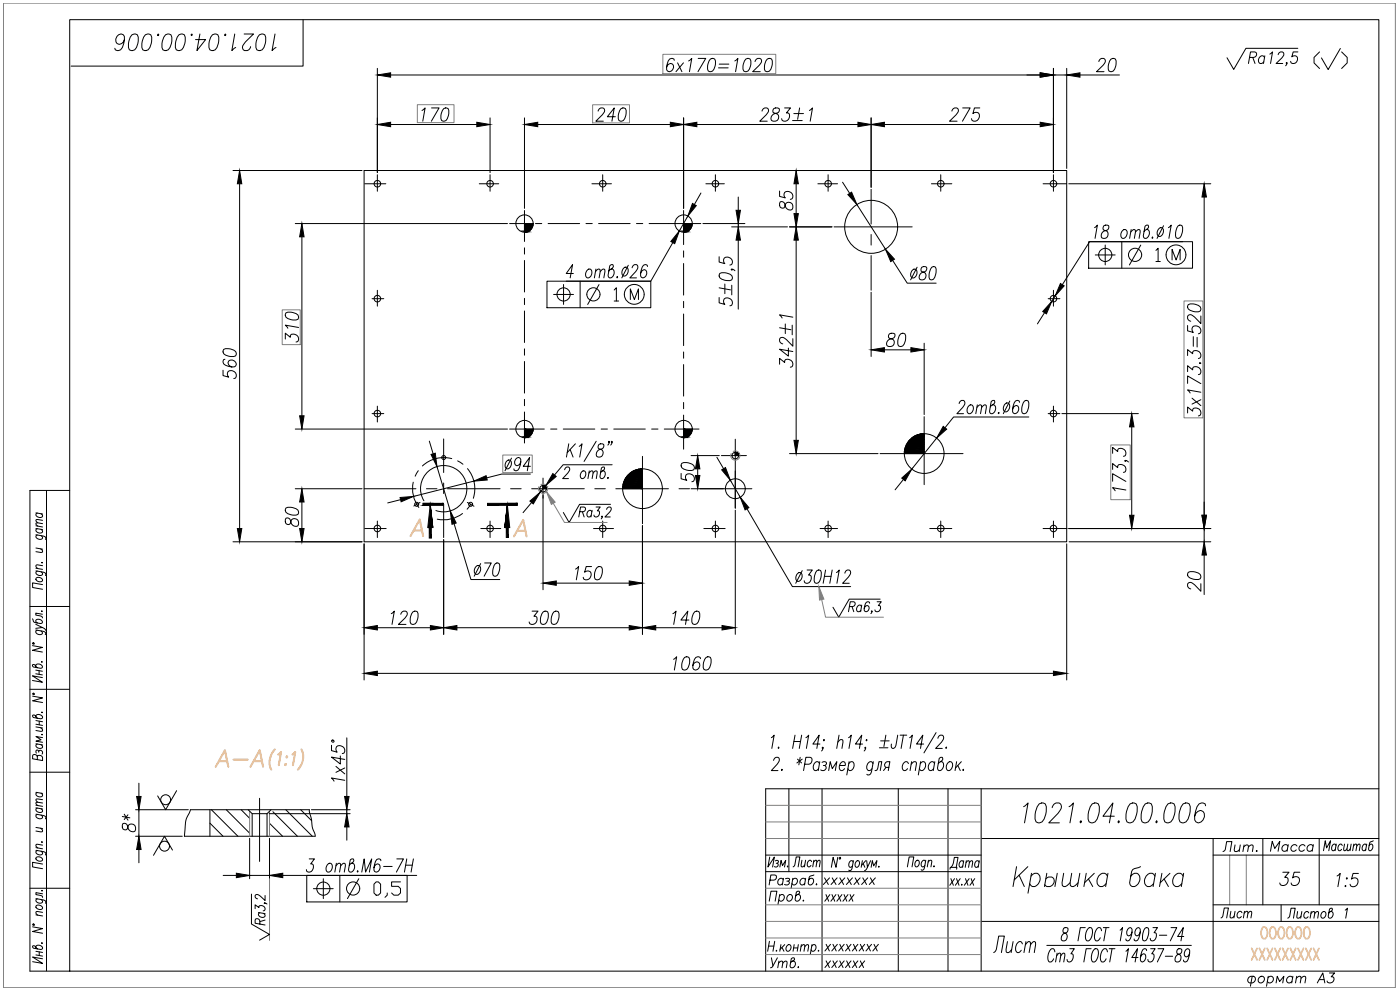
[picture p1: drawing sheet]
<svg xmlns="http://www.w3.org/2000/svg" width="420mm" height="297mm" viewBox="0 0 420 297" stroke-linecap="round" stroke-linejoin="round" font-family="sans-serif">
<defs><g id="words">
<text font-size="12.3" x="302.7" y="269.2">Крышка бака</text>
<text font-size="10.1" x="305.9" y="248">1021.04.00.006</text>
<text font-size="9.3" x="33.2" y="16.6">1021.04.00.006</text>
<g font-size="8.8">
<text x="393" y="21.9">( )</text>
<text x="297" y="287.2">Лист</text>
</g>
<text font-size="8.8" fill="#ffbf7f" x="63.5" y="231.4">A-A</text>
<text font-size="7.9" x="382.8" y="267.1">35</text>
<g font-size="7.5">
<text x="373.6" y="20.8">Ra12,5</text>
<text x="373.2" y="297">формат А3</text>
</g>
<g font-size="7.1">
<text x="167.6" y="145">2 отв.</text>
<text x="284" y="262.1">Дата</text>
</g>
<text font-size="7.1" fill="#ffbf7f" x="377.1" y="282.9">OOOOOO</text>
<g font-size="6.6">
<text x="365.8" y="256.8">Лит.</text>
<text x="379.9" y="256.8">Масса</text>
<text x="236.7" y="261.4">Лист</text>
<text x="230" y="291.7">Утв.</text>
</g>
<g font-size="6.2">
<text x="395.8" y="256.5">Масштаб</text>
<text x="365.1" y="276.6">Лист</text>
<text x="385.2" y="276.6">Листов 1</text>
</g>
<g font-size="5.3">
<text x="245.9" y="266.7">xxxxxxx</text>
<text x="246.2" y="271.6">xxxxx</text>
</g>
<g font-size="4.9">
<text x="283.6" y="266.7">xx.xx</text>
<text x="246.2" y="286.5">xxxxxxxx</text>
<text x="246.2" y="291.4">xxxxxx</text>
</g>
</g></defs>
<!-- layer: 0 -->
<g fill="none" stroke="#000" stroke-width=".3">
<path d="M20.9 5.9h392.9v285.5h-392.9zM91 5.9v13.9h-69.7M109.3 51.2h210.8v111.4h-210.8zM14 147.2v144.1M20.9 147.2h-11.9v144.2h11.9M127.2 150.3a7 7 0 0 1 4.2-10.4 7 7 0 0 1 8.7 7.1 7 7 0 0 1-9.3 6.2M9 182h11.9M9 206.8h11.8M9 231.7h11.9M236.8 236.7v24.8M246.7 236.7v54.7M269.6 236.7v54.7"/>
<path d="M284.5 236.7v54.7M294.5 236.7v54.7M413.8 236.7h-184v54.7M55.3 250.9h39.3M57.1 243h35.7M63 243v7.9M74.5 243l1.2 1.1h4.4v6.8M75.7 244.1v6.8M81.4 243l-1.3 1.1M229.8 256.6h64.7M294.5 251.6h119.3M364.1 251.6v39.8"/>
<path d="M364.1 256.6h49.7M379 251.6v19.9M395.9 251.6v19.9M9 266.5h11.9M229.8 261.5h64.7M294.5 276.5h119.3M364.1 271.5h49.7"/>
<circle cx="113.3" cy="55.1" r=".98"/>
<circle cx="147.1" cy="55.1" r=".98"/>
<circle cx="180.9" cy="55.1" r=".98"/>
<circle cx="214.7" cy="55.1" r=".98"/>
<circle cx="248.5" cy="55.1" r=".98"/>
<circle cx="282.3" cy="55.1" r=".98"/>
<circle cx="316.2" cy="55.1" r=".98"/>
<circle cx="157.4" cy="67.1" r="2.59"/>
<circle cx="205.2" cy="67.1" r="2.59"/>
<circle cx="261.4" cy="68.1" r="7.9"/>
<circle cx="113.3" cy="89.6" r=".98"/>
<circle cx="316.2" cy="89.6" r=".98"/>
<circle cx="113.3" cy="124.1" r=".98"/>
<circle cx="133.2" cy="137.3" r=".6"/>
<circle cx="157.4" cy="128.7" r="2.59"/>
<circle cx="205.2" cy="128.7" r="2.59"/>
<circle cx="220.7" cy="136.7" r=".98"/>
<circle cx="277.4" cy="136.1" r="6"/>
<circle cx="316.2" cy="124.1" r=".98"/>
<circle cx="113.3" cy="158.6" r=".98"/>
<circle cx="125" cy="151.3" r=".6"/>
<circle cx="141.2" cy="151.3" r=".6"/>
<circle cx="147.1" cy="158.6" r=".98"/>
<circle cx="163" cy="146.6" r=".98"/>
<circle cx="180.9" cy="158.6" r=".98"/>
<circle cx="192.8" cy="146.6" r="6"/>
<circle cx="214.7" cy="158.6" r=".98"/>
<circle cx="220.7" cy="146.6" r="2.97"/>
<circle cx="248.5" cy="158.6" r=".98"/>
<circle cx="282.3" cy="158.6" r=".98"/>
<circle cx="316.2" cy="158.6" r=".98"/>
</g>
<!-- layer: Ax -->
<g fill="none" stroke="#000" stroke-width=".3">
<path d="M109.5 55.1h6.3M113.2 52.4v5M143.8 55.1h5.9M147.1 52.4v5M177.6 55.1h5.9M180.9 52.4v5M211.8 55.1h5.6M214.7 52.4v5M245.5 55.1h5.9M248.5 52.4v5M261.4 56.8v10.4M279.5 55.1h6.2"/>
<path d="M282.3 52.4v5M313 55.1h7.1M316.2 52.4v5M152.9 67.1h5.9M157.4 63.2v9.3M157.4 74.4v1.8M157.4 78.1v9.5M160.7 67.1h1.9M164.5 67.1h9.5M175.9 67.1h1.8M179.6 67.1h9.5M191 67.1h1.9"/>
<path d="M194.8 67.1h15.5M205.2 63.2v10.2M205.2 75.3v1.9M205.2 79.1v9.4M250.3 68.1h23.5M261.4 70.4v3.1M261.4 76.7v10.4M111.7 89.6h3.5M113.2 87.1v4.8M157.4 89.5v1.9M157.4 93.3v9.5M205.2 90.4v1.9"/>
<path d="M205.2 94.2v9.5M314.6 89.6h3.5M316.2 87.1v4.8M157.4 104.7v1.9M157.4 108.5v9.4M157.4 119.8v1.9M205.2 105.6v1.9M205.2 109.4v9.5M111.7 124.1h3.5M113.2 121.9v4.7M133.1 131.7v10.1M135.6 137.6a9.3 9.3 0 0 0-8.8 2.2"/>
<path d="M137.3 138.3l1.6 1M152.9 128.7h10.5M157.4 123.6v9.3M165.3 128.7h1.8M169 128.7h9.5M180.4 128.7h1.9M184.2 128.7h9.5M192.8 136.9v20.2M195.6 128.7h1.9M199.4 128.7h10.4M205.2 120.8v1.8M205.2 124.5v10.3"/>
<path d="M216.5 136.7h7.5M220.7 131.8v20.7M264.1 136.1h24.9M277.4 125v20.4M314.6 124.1h3.5M316.2 121.9v4.7M109.3 146.6h15.5M109.5 158.6h6.4M113.2 156.3v5M124 144.7a9.3 9.3 0 0 0 1.7 7.6M125.5 141.2l-.9 1.7M126.1 150.7l-1.9 1.1"/>
<path d="M128 146.6h3.1M133.1 144.9v3.2M133.1 151.2v10.1M134.3 146.6h15.8M138.8 154.1a9.3 9.3 0 0 1-7.6 1.7M140.3 150.7l1.9 1.2M140.3 140.6a9.3 9.3 0 0 1 1.7 8.9M141.3 151.2l-1.1 1.6M144.3 158.6h6M147.1 156.3v5M153.2 146.6h3.2M159.6 146.6h15.8"/>
<path d="M163 143.4v6.1M178.1 158.6h6M180.9 156.3v5M184.8 146.6h15.8M203.8 146.6h3.1M210.1 146.6h15.5M211.2 158.6h6.4M214.7 156.3v5M246.1 158.6h5.3M248.5 156.3v5M279 158.6h6.7M282.3 156.3v5"/>
<path d="M313 158.6h7.2M316.2 156.3v5M77.9 239.5v19"/>
</g>
<!-- layer: Dim -->
<g fill="#000" stroke="#000" stroke-width=".3">
<path d="M113.2 37.4l4-.7v1.3zM113.2 22.5l4-.7v1.4zM143.1 36.7l4 .7-4 .6zM157.4 37.4l4-.7v1.3zM201.2 36.7l4 .7-4 .6zM205.2 37.4l3.9-.7v1.3zM257.5 36.7l3.9 .7-3.9 .6zM261.4 37.4l4-.7v1.3zM312.2 21.8l4 .7-4 .7zM312.2 36.7l4 .7-4 .6zM320.1 22.5l4-.7v1.4zM71.9 51.2l.7 3.9h-1.4z"/>
<path d="M238.9 51.2l.7 3.9h-1.3zM254.5 58.4l1.1-.7 1.6 3.7zM361.4 55.1l.7 4h-1.4zM90.6 67.1l.7 4h-1.4zM157.4 69.6h.4zM203.9 69.3l-1.4 3.8-1.2-.6zM205.2 69.5h.8zM207.8 61l1.2 .7-2.6 3.1zM220.9 63.1h1.3l-.6 4zM221.6 68.1l.6 4h-1.3zM238.9 68.1l.7 4h-1.3zM238.3 64.1h1.3l-.7 4z"/>
<path d="M265.7 74.8l2.7 3-1.1 .7zM315.6 90.5l-1.5 3.7-1.2-.7zM318.2 85.1l1.2 .7-2.7 3zM261.4 105l4-.7v1.3zM273.4 104.3l4 .7-4 .6zM89.9 124.8h1.4l-.7 3.9zM129.4 136.4l1.2-.4 .5 4zM157.4 131.3h.4zM205.2 131.2h.8zM220.7 135.7h.1zM238.3 132.1h1.3l-.7 4zM276.7 130.2l.7-.1z"/>
<path d="M283.1 127.9l1 .9-3 2.6zM339.6 124.1l.7 4h-1.3zM71.2 158.6h1.4l-.7 4zM90.6 146.6l.7 4h-1.4zM89.9 158.6h1.4l-.7 4zM120.1 149.3l4-.4-3.7 1.7zM135.1 153.3l1.8 3.6-1.3 .4zM142.2 144.4l3.7-1.7 .3 1.3zM159 150.3l3.1-2.6-2.1 3.5zM163 145.6l.2 .1zM165.9 142.1l1 .9-3 2.6zM192.2 140.7h.6z"/>
<path d="M209.4 136.7l.6 4h-1.3zM208.7 142.7h1.3l-.6 3.9zM216.6 141l1.1-.7 1.5 3.8zM222.2 149.2l2.6 3.1-1.2 .7zM270.6 143.4l3-2.6-1.9 3.5zM339 154.6h1.3l-.7 4zM360.7 154.6h1.4l-.7 4zM163 175l3.9-.7v1.3zM188.8 174.3l4 .7-4 .6zM361.4 162.6l.7 3.9h-1.4zM109.3 188.3l3.9-.6v1.3zM129.2 187.7l3.9 .6-3.9 .7z"/>
<path d="M133.1 188.3l4-.6v1.3zM188.8 187.7l4 .6-4 .7zM192.8 188.3l4-.6v1.3zM216.7 187.7l4 .6-4 .7zM109.3 202l3.9-.6v1.3zM316.2 201.4l3.9 .6-3.9 .7zM41 239h1.3l-.6 4zM103.4 239h1.4l-.7 4zM41.7 250.9l.6 4h-1.3zM104.1 244.1l.7 4h-1.4zM70.9 262l4 .7-4 .6zM80.9 262.7l4-.7v1.3z"/>
<path d="M157.4 69.5h.9zM157.4 69.5l.4 .1z"/>
<path d="M157.4 69.3l.9 .2 .4-.2zM157.4 69.3l.9 .2h-.9z"/>
<path d="M157.4 69.1l1.3 .2 .4-.2zM157.4 69.1l1.3 .2h-1.3z"/>
<path d="M157.4 68.7l1.7 .4 .3-.4zM157.4 68.7l1.7 .4h-1.7z"/>
<path d="M157.4 68.4l2 .3 .2-.3zM157.4 68.4l2 .3h-2z"/>
<path d="M157.4 68l2.2 .4 .2-.4zM157.4 68l2.2 .4h-2.2z"/>
<path d="M157.4 67.5l2.4 .5 .2-.5zM157.4 67.5l2.4 .5h-2.4z"/>
<path d="M157.4 67.1l2.6 .4v-.4zM157.4 67.1l2.6 .4h-2.6z"/>
<path d="M205.2 69.5l.4 .1zM205.2 69.6h.4z"/>
<path d="M205.2 69.3l.8 .2 .4-.2zM205.2 69.3l.8 .2h-.8z"/>
<path d="M205.2 69.1l1.2 .2 .4-.2zM205.2 69.1l1.2 .2h-1.2z"/>
<path d="M205.2 68.7l1.6 .4 .3-.4zM205.2 68.7l1.6 .4h-1.6z"/>
<path d="M205.2 68.4l1.9 .3 .3-.3zM205.2 68.4l1.9 .3h-1.9z"/>
<path d="M205.2 68l2.2 .4 .2-.4zM205.2 68l2.2 .4h-2.2z"/>
<path d="M205.2 67.5l2.4 .5 .1-.5zM205.2 67.5l2.4 .5h-2.4z"/>
<path d="M205.2 67.1l2.5 .4v-.4zM205.2 67.1l2.5 .4h-2.5z"/>
<path d="M157.4 131.2h.9zM157.4 131.2l.4 .1z"/>
<path d="M157.4 131l.9 .2 .4-.2zM157.4 131l.9 .2h-.9z"/>
<path d="M157.4 130.7l1.3 .3 .4-.3zM157.4 130.7l1.3 .3h-1.3z"/>
<path d="M157.4 130.4l1.7 .3 .3-.3zM157.4 130.4l1.7 .3h-1.7z"/>
<path d="M157.4 130l2 .4 .2-.4zM157.4 130l2 .4h-2z"/>
<path d="M157.4 129.6l2.2 .4 .2-.4zM157.4 129.6l2.2 .4h-2.2z"/>
<path d="M157.4 129.2l2.4 .4 .2-.4zM157.4 129.2l2.4 .4h-2.4z"/>
<path d="M157.4 128.7l2.6 .5v-.5zM157.4 128.7l2.6 .5h-2.6z"/>
<path d="M205.2 131.2l.4 .1zM205.2 131.3h.4z"/>
<path d="M205.2 131l.8 .2 .4-.2zM205.2 131l.8 .2h-.8z"/>
<path d="M205.2 130.7l1.2 .3 .4-.3zM205.2 130.7l1.2 .3h-1.2z"/>
<path d="M205.2 130.4l1.6 .3 .3-.3zM205.2 130.4l1.6 .3h-1.6z"/>
<path d="M205.2 130l1.9 .4 .3-.4zM205.2 130l1.9 .4h-1.9z"/>
<path d="M205.2 129.6l2.2 .4 .2-.4zM205.2 129.6l2.2 .4h-2.2z"/>
<path d="M205.2 129.2l2.4 .4 .1-.4zM205.2 129.2l2.4 .4h-2.4z"/>
<path d="M205.2 128.7l2.5 .5v-.5zM205.2 128.7l2.5 .5h-2.5z"/>
<path d="M220.7 135.7l.3 .1zM220.7 135.7l.3 .1z"/>
<path d="M220.7 135.8h.5zM220.7 135.8h.5z"/>
<path d="M220.7 135.8l.6 .1zM220.7 135.8l.6 .1z"/>
<path d="M220.7 135.9l.7 .2zM220.7 135.9l.7 .2z"/>
<path d="M220.7 136.1l.8 .1zM220.7 136.1l.8 .1z"/>
<path d="M220.7 136.2l.9 .2zM220.7 136.2l.9 .2z"/>
<path d="M220.7 136.4l.9 .1v-.1zM220.7 136.4l.9 .1h-.9z"/>
<path d="M220.7 136.5l1 .2-.1-.2zM220.7 136.5l1 .2h-1z"/>
<path d="M276.7 130.2l.7 .1zM276 130.3h1.4z"/>
<path d="M276 130.3l1.4 .2v-.2zM275.4 130.5l.6-.2 1.4 .2z"/>
<path d="M275.4 130.5l2 .2v-.2zM274.8 130.7l.6-.2 2 .2z"/>
<path d="M274.8 130.7l2.6 .3v-.3zM274.2 131l.6-.3 2.6 .3z"/>
<path d="M274.2 131l3.2 .4v-.4zM273.6 131.4l.6-.4 3.2 .4z"/>
<path d="M273.6 131.4l3.8 .5v-.5zM273.1 131.9l.5-.5 3.8 .5z"/>
<path d="M273.1 131.9l4.3 .5v-.5zM273.1 131.9l4.3 .5h-4.7z"/>
<path d="M272.7 132.4l4.7 .5v-.5zM272.7 132.4l4.7 .5h-5.1z"/>
<path d="M272.3 132.9l5.1 .6v-.6zM272.3 132.9l5.1 .6h-5.4z"/>
<path d="M272 133.5l5.4 .6v-.6zM272 133.5l5.4 .6h-5.7z"/>
<path d="M271.7 134.1l5.7 .7v-.7zM271.7 134.1l5.7 .7h-5.9z"/>
<path d="M271.5 134.8l5.9 .6v-.6zM271.5 134.8l5.9 .6h-6z"/>
<path d="M271.4 135.4l6 .7v-.7zM271.4 135.4l6 .7h-6z"/>
<path d="M163 145.7h.3zM163 145.7h.3z"/>
<path d="M163 145.7l.5 .1zM163 145.7l.5 .1z"/>
<path d="M163 145.8l.6 .1zM163 145.8l.6 .1z"/>
<path d="M163 145.9l.7 .1zM163 145.9l.7 .1z"/>
<path d="M163 146l.8 .2zM163 146l.8 .2z"/>
<path d="M163 146.2l.9 .1zM163 146.2l.9 .1z"/>
<path d="M163 146.3l1 .2-.1-.2zM163 146.3l1 .2h-1z"/>
<path d="M163 146.5l1 .1v-.1zM163 146.5l1 .1h-1z"/>
<path d="M192.2 140.7l.6 .1zM191.5 140.8h1.3z"/>
<path d="M191.5 140.8l1.3 .2v-.2zM190.8 141l.7-.2 1.3 .2z"/>
<path d="M190.8 141l2 .3v-.3zM190.2 141.3l.6-.3 2 .3z"/>
<path d="M190.2 141.3l2.6 .3v-.3zM189.6 141.6l.6-.3 2.6 .3z"/>
<path d="M189.6 141.6l3.2 .4v-.4zM189.1 142l.5-.4 3.2 .4z"/>
<path d="M189.1 142l3.7 .4v-.4zM188.6 142.4l.5-.4 3.7 .4z"/>
<path d="M188.6 142.4l4.2 .5v-.5zM188.6 142.4l4.2 .5h-4.6z"/>
<path d="M188.2 142.9l4.6 .6v-.6zM188.2 142.9l4.6 .6h-5z"/>
<path d="M187.8 143.5l5 .6v-.6zM187.8 143.5l5 .6h-5.4z"/>
<path d="M187.4 144.1l5.4 .6v-.6zM187.4 144.1l5.4 .6h-5.6z"/>
<path d="M187.2 144.7l5.6 .6v-.6zM187.2 144.7l5.6 .6h-5.8z"/>
<path d="M187 145.3l5.8 .7v-.7zM187 145.3l5.8 .7h-5.9z"/>
<path d="M186.9 146l5.9 .6v-.6zM186.9 146l5.9 .6h-6z"/>
</g>
<g fill="none" stroke="#000" stroke-width=".3">
<path d="M202.4 18.1l-.1-.4-.8-.2a2.51 2.51 0 0 0-1.4 2.7v.7a1.23 1.23 0 0 0 1.8 .2 1.23 1.23 0 0 0-.1-1.9 1.15 1.15 0 0 0-1.7 1M203.4 18.9l1.2 2.6M205.1 18.9l-2.2 2.6M206.7 18.3l.9-.8-.7 4M209.5 17.5h2.3l-2.3 4M213.2 17.7l.5-.2 .8 .2a3.5 3.5 0 0 1-.6 3.6l-.6 .2-.7-.2a3.6 3.6 0 0 1 .6-3.6zM215.8 19.2h2.9M220.5 18.3l1-.8-.7 4M223.8 17.7l.6-.2 .7 .2a3.5 3.5 0 0 1-.6 3.6l-.5 .2-.8-.2a3.5 3.5 0 0 1 .6-3.6zM226.6 18.5v-.2a1.05 1.05 0 0 1 .8-.8 1.05 1.05 0 0 1 1.1 .4 1.51 1.51 0 0 1-.7 1.7l-1.9 1.9h2.3M230.3 17.7l.8-.2a1.66 1.66 0 0 1 .6 2.3l-.8 1.5-.5 .2-.8-.2a3.6 3.6 0 0 1 .7-3.6zM329.8 18.5v-.2a1.05 1.05 0 0 1 .8-.8 1.05 1.05 0 0 1 1 .4 1.54 1.54 0 0 1-.6 1.7l-1.9 1.9h2.2"/>
<path d="M333.4 17.7l.6-.2 .7 .2a3.6 3.6 0 0 1-.6 3.6l-.5 .2-.8-.2a3.6 3.6 0 0 1 .6-3.6zM113.2 20.5v31.3M117.2 37.4h25.9M117.2 22.5h195M126.6 33.1l1-.7-.7 4M129.5 32.4h2.3l-2.3 4M133.2 32.6l.8-.2a1.63 1.63 0 0 1 .6 2.2l-.8 1.6-.5 .2-.7-.2a3.5 3.5 0 0 1 .6-3.6zM147.1 35.4v16.4M157.4 35.4v27.1M161.4 37.4h39.8M179.5 33.3v-.2a1.05 1.05 0 0 1 .8-.7 1.05 1.05 0 0 1 1.1 .4 1.51 1.51 0 0 1-.7 1.7l-1.9 1.9h2.3M184.7 35h-2.4l2-2.6-.7 4"/>
<path d="M186.4 32.6l.8-.2a1.63 1.63 0 0 1 .6 2.2l-.7 1.6-.6 .2-.7-.2a3.6 3.6 0 0 1 .6-3.6zM205.2 35.4v27.1M209.1 37.4h48.4M215.6 20.4h2.9M228.7 33.3v-.2a1.05 1.05 0 0 1 .8-.7 1.05 1.05 0 0 1 1.1 .4 1.51 1.51 0 0 1-.7 1.7l-1.9 1.9h2.3M232.2 32.6a.79 .79 0 0 0 .1 1.3 1.27 1.27 0 0 1 1.3 1.7 1.27 1.27 0 0 1-2.1 .4 1.7 1.7 0 0 1 1.8-2.1 .78 .78 0 0 0 .6-.7 .78 .78 0 0 0-.5-.8zM235.5 32.4h1.7l-1.2 1.5h.5a1.39 1.39 0 0 1 .1 1.9 1.39 1.39 0 0 1-1.9 .2l-.1-.4M237.9 36.2h2.9M238.2 34.1h2.9M240 32.4l-.6 3.4M242.9 33.1l.9-.7-.7 4M261.4 35.4v20.8"/>
<path d="M265.4 37.4h46.8M285.7 33.3v-.2a1.05 1.05 0 0 1 .8-.7 1.05 1.05 0 0 1 1.1 .4 1.51 1.51 0 0 1-.7 1.7l-1.9 1.9h2.2M288.9 32.4h2.3l-2.4 4M294.1 32.4h-1.7l-.4 1.7a1.19 1.19 0 0 1 1.8-.1 1.19 1.19 0 0 1-.2 1.8 1.09 1.09 0 0 1-1.1 .6 1.09 1.09 0 0 1-.9-.8M316.2 20.5v31.3M316.2 22.5h3.9M320.1 20.5v30M324.1 22.5h11.9M69.9 51.2h38.8M71.9 55.1v103.5M210.4 57.9l-2 3.5M221.6 59.1v4"/>
<path d="M234 57.3v1.6l1.7 .5a1.18 1.18 0 0 1-.1-1.8 1.18 1.18 0 0 1 1.8 .1 1.1 1.1 0 0 1 .6 1.1 1.1 1.1 0 0 1-.8 1M236.9 51.2h23.9M238.9 55.1v9M252.9 54.7l2.1 3.3M320.7 55.1h42.7M361.4 59.1v95.5M88.6 67.1h63.7M90.6 71.1v53.7M188.6 79.6l-2 3.8M194.3 80v-.4l-.7-.2a2.69 2.69 0 0 0-1.4 2.7l.3 1.1a1.21 1.21 0 0 0 1.5-.7 1.21 1.21 0 0 0-.7-1.6l-.5 .2-.6 1M201.9 72.8l-6.6 11.6h-25.4M206.4 64.8l-2.5 4.5"/>
<path d="M211 67.1h12.5M215.8 77v1.6l1.7 .5a1.18 1.18 0 0 1 0-1.8 1.18 1.18 0 0 1 1.7 .2 1.09 1.09 0 0 1 .7 1.1 1.09 1.09 0 0 1-.9 .9M219.6 68.1h16.7M221.6 67.1v1M221.6 72.1v20.7M234.2 60.6a1.19 1.19 0 0 0 .7 1.9 1.45 1.45 0 0 0 1-1.5 1.23 1.23 0 0 1 1.9 .2 1.23 1.23 0 0 1-.6 1.8 1.8 1.8 0 0 1-1.7-1.9 .98 .98 0 0 0-1.3-.5zM236.9 68.1h12.8M238.9 72.1v60M257.2 61.4l8.5 13.4M267.9 78.1l4.4 6.9h8.7M326.7 72.5h31.2v8h-31.2zM328.5 68.3l.8-.8-.7 4"/>
<path d="M328.7 76.5h6M331.3 67.7a.86 .86 0 0 0 .1 1.4 1.2 1.2 0 0 1 1.1 1.6 1.2 1.2 0 0 1-2 .4 1.67 1.67 0 0 1 1.7-2 .84 .84 0 0 0 .6-.8 .84 .84 0 0 0-.5-.8zM331.7 73.5v6M336.7 72.5v8M337 69.1l.8-.2a1.53 1.53 0 0 1 .4 1.6 1.53 1.53 0 0 1-1.3 1 1.59 1.59 0 0 1 .1-2.4zM339.4 69.6l.8-.7 .5 .2-.3 2.4M339.5 68.9l-.5 2.6M340.8 69.6l.8-.7 .5 .2-.3 2.4M342.4 73.5l-3.5 6M344 68.9h.5a1.53 1.53 0 0 1 .4 1.6 1.53 1.53 0 0 1-1.3 1l-.5-.7 .5-2.9 .5-.4 .5 .2a1.15 1.15 0 0 1-.9 1.4l-.3 .3M345.9 71.1l-.1 .4zM346.9 75.1l.7-.6v4"/>
<path d="M346.9 78.5h1.3M347.9 68.5l.8-.2a1.53 1.53 0 0 1 .4 1.6 1.53 1.53 0 0 1-1.3 1.1 1.59 1.59 0 0 1 .1-2.5zM349.2 67.7l-2 3.8M350.7 68.3l.8-.8-.7 4M351.8 78v-3.2l1.2 3.2 1.2-3.2v3.2M353.6 67.7l.8-.2a1.73 1.73 0 0 1 .4 2.3l-.7 1.5-.7 .2a1.75 1.75 0 0 1-.5-2.3zM354.9 72.5h-27.9l-8.2 12.9M85.8 93.9a3.7 3.7 0 0 1 3.6 .6l.2 .9a1.67 1.67 0 0 1-2.3 .5l-1.5-.7-.2-.5zM89.6 98.3l-4-.7 .8 .9M164.2 84.4h31.1v7.9h-31.1zM166.1 88.3h6M169.1 85.4v5.9"/>
<path d="M172.1 82.1h-2.2l1.9-2.7-.7 4M174.1 84.4v7.9M176.4 80.9l.7-.2a1.53 1.53 0 0 1 .4 1.6 1.53 1.53 0 0 1-1.3 1.1 1.59 1.59 0 0 1 .2-2.5zM178.7 81.5l.8-.8 .6 .2-.3 2.5M178.8 80.7l-.4 2.7M179.8 85.4l-3.4 6M180.1 81.5l.9-.8 .5 .2-.3 2.5M183.4 80.7h.4a1.53 1.53 0 0 1 .4 1.6 1.53 1.53 0 0 1-1.3 1.1l-.4-.8 .5-2.8 .5-.4 .5 .2a1.15 1.15 0 0 1-.9 1.3l-.4 .4M184.3 87l.7-.7v4M184.3 90.3h1.4M185.3 83l-.1 .4zM187.3 80.3l.7-.1a1.54 1.54 0 0 1 .4 1.6 1.54 1.54 0 0 1-1.3 1 1.62 1.62 0 0 1 .2-2.5z"/>
<path d="M189.2 89.9v-3.2l1.2 3.2 1.2-3.2v3.2M189.7 80.3v-.1a.98 .98 0 0 1 1.6-.6l.1 .2a1.72 1.72 0 0 1-.6 1.7l-1.8 1.9h2M215.8 89.3v1.6l1.7 .4a1.1 1.1 0 0 1-.2-1.4 1.1 1.1 0 0 1 1.4-.4 1.3 1.3 0 0 1 1 .8 1.3 1.3 0 0 1-.3 1.4l-.4 .1M215.8 86.4l3.4 .6M216 82a3.6 3.6 0 0 1 3.6 .7l.2 .8a1.63 1.63 0 0 1-2.3 .6l-1.5-.8-.2-.5zM217.5 85.2v2.9M219.6 80.8l.2 .1-.2 .2-.2-.2a.88 .88 0 0 1 1.2 .3M219.6 85.6v2.9M234 98.3l3.4 .6M235.7 97.2v2.9M237.8 97.6v2.9M237.9 95.2l-3.9-.7 .7 .9"/>
<path d="M261.4 87.7v19.3M274 80.9l.7-.1a1.53 1.53 0 0 1 .4 1.6 1.53 1.53 0 0 1-1.3 1 1.56 1.56 0 0 1 .2-2.5zM275.2 80.2l-1.9 3.8M276.7 80.2a.89 .89 0 0 0 0 1.3 1.2 1.2 0 0 1 1.2 1.6 1.2 1.2 0 0 1-2 .5 1.69 1.69 0 0 1 1.6-2.1 .84 .84 0 0 0 .6-.7 .84 .84 0 0 0-.4-.8zM279.6 80.2l.8-.2a1.75 1.75 0 0 1 .4 2.3l-.7 1.5-.7 .2a1.73 1.73 0 0 1-.5-2.3zM313.5 93.8l-2.2 3.4M316.7 88.8l-1.1 1.7M356.4 97.7v1.6l1.7 .4a1.12 1.12 0 0 1-.2-1.4 1.12 1.12 0 0 1 1.4-.5 1.21 1.21 0 0 1 1.1 1 1.21 1.21 0 0 1-.8 1.4M356.6 91.4a3.5 3.5 0 0 1 3.6 .7l.2 .5-.2 .7a3.5 3.5 0 0 1-3.6-.6l-.2-.5zM360.4 94.8v2.3l-1.9-2a1.4 1.4 0 0 0-1.9-.5l-.2 .3a1.15 1.15 0 0 0 1 1.5M66.9 111.1v1.6l1.7 .5a1.19 1.19 0 0 1 0-1.8 1.19 1.19 0 0 1 1.7 .1 1.09 1.09 0 0 1 .7 1.1 1.09 1.09 0 0 1-.8 1M67.1 104.8a3.7 3.7 0 0 1 3.6 .7l.2 .5-.2 .8a3.6 3.6 0 0 1-3.6-.7l-.2-.5z"/>
<path d="M67.5 107.8l-.4 .1-.2 .8a2.82 2.82 0 0 0 3.4 1.4 1.23 1.23 0 0 0 .1-1.8 1.23 1.23 0 0 0-1.8 0 1.14 1.14 0 0 0 1 1.8M85.6 101.7v-1.7l1.5 1.2v-.5a1.39 1.39 0 0 1 2-.1 1.39 1.39 0 0 1 .1 1.9l-.4 .1M234 109.3v-1.8l1.5 1.3v-.5a1.38 1.38 0 0 1 1.9-.1 1.38 1.38 0 0 1 .2 1.9l-.4 .1M236.6 104.4v2.4l-2.6-2 3.9 .7M237.9 101.6v2.3l-1.9-2a1.42 1.42 0 0 0-1.8-.5l-.2 .3a1.15 1.15 0 0 0 .9 1.5M265.4 105h8M266.9 100.2a.82 .82 0 0 0 .1 1.3 1.23 1.23 0 0 1 1.4 1 1.23 1.23 0 0 1-.8 1.4 1.23 1.23 0 0 1-1.5-.7 1.8 1.8 0 0 1 1.9-1.7 .8 .8 0 0 0 .6-.7 .8 .8 0 0 0-.5-.8zM270.3 100.2l.5-.2 .8 .2a3.6 3.6 0 0 1-.7 3.6l-.5 .2-.8-.2a3.6 3.6 0 0 1 .7-3.6zM277.4 103v21.4M356.4 115v-2.2l4 2.3M356.4 111.5v-1.8l1.5 1.3v-.5a1.38 1.38 0 0 1 2-.1 1.38 1.38 0 0 1 .1 1.9l-.4 .1M356.4 106.7v-1.8l1.5 1.2v-.5a1.38 1.38 0 0 1 2-.1 1.38 1.38 0 0 1 .1 2l-.4 .1"/>
<path d="M357.7 119.5l2.7 2.2M358.1 101v2.9M359.3 101.2v2.9M360 108.9l.2-.1 .2 .2-.2 .1zM360.4 117.7l-4-.7 .8 .9M360.4 119.9l-2.7 1.3M88.6 128.7h63.7M128.8 132.4l1.2 3.8M131.1 140l4 13.3M152.2 138.2l.8-.2a1.53 1.53 0 0 1 .4 1.6 1.53 1.53 0 0 1-1.3 1.1 1.59 1.59 0 0 1 .1-2.5zM153.5 137.5l-1.9 3.7M156.3 138.6a1.11 1.11 0 0 1-1.6 .9 1.3 1.3 0 0 1-.1-1.5 1.3 1.3 0 0 1 1.5-.5 3.5 3.5 0 0 1-.7 3.6l-.7 .1-.4-.1-.1-.4"/>
<path d="M159.2 139.9h-2.2l1.9-2.6-.7 3.9M170.7 133.2l-.7 3.9M171.1 134.9l.9 2.2M172.7 133.2l-2.5 2.6M173.8 133.9l.9-.7-.7 3.9M178.9 132.4l-3.6 6.1M179.8 133.4a.86 .86 0 0 0 0 1.3 1.21 1.21 0 0 1 1.2 1.6 1.21 1.21 0 0 1-2 .5 1.7 1.7 0 0 1 1.6-2.1 .82 .82 0 0 0 .6-.7 .82 .82 0 0 0-.4-.8zM182.9 132.6l-.2 .2-.1-.2 .2-.2 .1 .2-.5 .9M183.7 139.4h-14.7l-2.6 3.1M183.7 132.6l-.2 .2-.1-.2 .2-.2 .1 .2-.4 .9M204.6 139a3.5 3.5 0 0 1 3.6 .7l.2 .5-.2 .7a3.6 3.6 0 0 1-3.6-.6l-.2-.5zM207.4 136.7h8.5"/>
<path d="M215.1 137.2l2.1 3.4M236.9 136.1h26.6M281.1 131.4l-7.5 9.4M287.9 121.1v-.2a.89 .89 0 0 1 .7-.8 .89 .89 0 0 1 .9 .4 1.64 1.64 0 0 1-.6 1.7l-1.7 1.9h2M290.9 121.7l.7-.2a1.53 1.53 0 0 1 .4 1.6 1.53 1.53 0 0 1-1.3 1 1.59 1.59 0 0 1 .2-2.4zM293.2 122.2l.8-.7 .6 .2-.3 2.4M293.3 121.5l-.5 2.6M294.6 122.2l.9-.7 .5 .2-.3 2.4M297.9 121.5h.4a1.53 1.53 0 0 1 .4 1.6 1.53 1.53 0 0 1-1.3 1l-.4-.7 .5-2.9 .5-.4 .5 .2a1.14 1.14 0 0 1-1 1.4l-.3 .3M299.6 123.9l.1-.1 .2 .1-.2 .2zM301.8 121.1l.7-.2a1.54 1.54 0 0 1 .4 1.6 1.54 1.54 0 0 1-1.3 1.1 1.58 1.58 0 0 1 .2-2.5zM303.1 120.3l-2 3.8"/>
<path d="M306 120.7l-.1-.4-.7-.2a2.64 2.64 0 0 0-1.3 2.7l.2 1.1a1.21 1.21 0 0 0 1.5-.7 1.21 1.21 0 0 0-.7-1.5l-.8 .5-.2 .6M307.5 120.3l.7-.2a1.75 1.75 0 0 1 .4 2.3l-.6 1.5-.8 .2a1.71 1.71 0 0 1-.4-2.2zM308.8 125.1h-22.6l-2.6 3.3M318.7 124.1h22.9M333.9 136v-1.8l1.5 1.3v-.5a1.39 1.39 0 0 1 2-.1 1.39 1.39 0 0 1 .1 1.9l-.4 .1M337.7 138.1l.2 .2-.2 .2-.2-.2a.86 .86 0 0 1 1.2 .3M339.6 128.1v26.5M356.4 123.9v-1.8l1.5 1.3v-.5a1.37 1.37 0 0 1 2-.1 1.37 1.37 0 0 1 .1 1.9l-.4 .1M85.8 155.5a1.2 1.2 0 0 0 .8 1.9 1.45 1.45 0 0 0 .9-1.5 1.29 1.29 0 0 1 1.8 .1 1.29 1.29 0 0 1-.1 1.9 1.71 1.71 0 0 1-2.1-1.9 .94 .94 0 0 0-1.3-.5zM85.8 152.4a3.7 3.7 0 0 1 3.6 .7l.2 .8a1.67 1.67 0 0 1-2.3 .6l-1.5-.8-.2-.5zM88.6 146.6h20.1M90.6 150.6v8"/>
<path d="M120.2 149.9l-3.8 1M136.3 157.1l5 16.8h8.7M142.2 144.4l-18.1 4.5M159.2 142.2h-8.6l-4.5 1.2M159.5 150.8l-2.5 3M163 148.7v28.3M163.9 145.6l-1.8 2.1M192.8 157.8v32.5M204.4 142v1.7l1.7 .4a1.12 1.12 0 0 1-.3-1.4 1.12 1.12 0 0 1 1.4-.5 1.21 1.21 0 0 1 1.2 1 1.21 1.21 0 0 1-.8 1.3M207.4 146.6h9.7M209.4 140.7v2M219.2 144.1l3 5.1"/>
<path d="M220.7 153.1v37.2M224.2 152.7l13.6 23.3h17.5M271.1 143.8l-2.5 3.2M320.7 158.6h42.7M333.9 144.4v-2.3l4 2.3M333.9 140.8v-1.7l1.5 1.2v-.5a1.39 1.39 0 0 1 2-.1 1.39 1.39 0 0 1 .1 1.9l-.4 .1M337.9 147l-4-.7 .8 1M361.4 158.6v4M69.9 162.6h38.8M109.3 163.2v40.8M133.1 161.9v28.4M143 169.9l.7-.2a1.54 1.54 0 0 1 .5 1.6 1.54 1.54 0 0 1-1.4 1 1.62 1.62 0 0 1 .2-2.4z"/>
<path d="M144.3 169.1l-2 3.8M145.4 168.9h2l-2.1 4M148.7 169.1l.7-.2a1.75 1.75 0 0 1 .5 2.3l-.7 1.5-.8 .2a1.71 1.71 0 0 1-.4-2.3zM166.9 175h21.9M172.7 170.8l1-.8-.7 4M177.5 170h-1.6l-.4 1.7a1.1 1.1 0 0 1 1.4-.3 1.1 1.1 0 0 1 .4 1.4 1.3 1.3 0 0 1-.8 1.1 1.3 1.3 0 0 1-1.4-.3l-.1-.4M179.3 170.2l.8-.2a1.67 1.67 0 0 1 .6 2.3l-.8 1.5-.8 .2a1.63 1.63 0 0 1-.6-2.3zM239.5 172l.7-.2a1.53 1.53 0 0 1 .4 1.6 1.53 1.53 0 0 1-1.3 1 1.59 1.59 0 0 1 .2-2.4zM240.8 171.2l-2 3.8M242.2 171h1.6l-1.1 1.6h.4a1.4 1.4 0 0 1 .1 1.7 1.4 1.4 0 0 1-1.7 .5l-.2-.6M245.2 171.2l.7-.2a1.72 1.72 0 0 1 .5 2.3l-.7 1.5-.8 .2a1.7 1.7 0 0 1-.4-2.3zM247.4 172.9h2"/>
<path d="M247.8 171l-.8 4M249.8 171l-.8 4M251 171.8l.9-.8-.7 4M253.6 172v-.2a.98 .98 0 0 1 1.5-.6 1.4 1.4 0 0 1-.5 1.9l-1.7 1.9h2M320.1 163.2v40.8M320.9 162.6h42.5M356.6 171.7a3.6 3.6 0 0 1 3.6 .7l.2 .5-.2 .8a3.7 3.7 0 0 1-3.6-.7l-.2-.5zM360.4 175.1v2.3l-1.9-1.9a1.4 1.4 0 0 0-1.9-.5l-.2 .2a1.18 1.18 0 0 0 1 1.5M361.4 166.5v11.9M113.2 188.3h16M117.4 184.1l.9-.7-.6 3.9M120.3 184.3v-.2a1.05 1.05 0 0 1 .8-.7 1.05 1.05 0 0 1 1.1 .3 1.55 1.55 0 0 1-.7 1.8l-1.9 1.8h2.2"/>
<path d="M124 183.6l.8-.2a1.67 1.67 0 0 1 .6 2.3l-.8 1.5-.5 .1-.8-.1a3.7 3.7 0 0 1 .7-3.6zM137.1 188.3h51.7M159.7 183.4h1.8l-1.3 1.5h.5a1.38 1.38 0 0 1 .1 1.9 1.38 1.38 0 0 1-1.9 .2l-.1-.4M163.1 183.6l.5-.2 .7 .2a3.6 3.6 0 0 1-.6 3.6l-.5 .1-.8-.1a3.5 3.5 0 0 1 .7-3.6zM166.3 183.6l.5-.2 .8 .2a3.6 3.6 0 0 1-.7 3.6l-.5 .1-.8-.1a3.7 3.7 0 0 1 .7-3.6zM196.8 188.3h19.9M201.9 184.1l1-.7-.7 3.9M202.1 197.8l1-.7-.7 3.9M205.5 197.3l.5-.2 .7 .2a3.5 3.5 0 0 1-.6 3.6l-.5 .1-.8-.1a3.6 3.6 0 0 1 .7-3.6zM206.8 186h-2.4l2-2.6-.7 3.9M208.5 183.6l.5-.2 .8 .2a3.5 3.5 0 0 1-.7 3.6l-.5 .1-.7-.1a3.5 3.5 0 0 1 .6-3.6zM210.2 197.6l-.1-.3-.7-.2a2.51 2.51 0 0 0-1.5 2.6v.8a1.23 1.23 0 0 0 1.9 .1 1.23 1.23 0 0 0-.1-1.8 1.15 1.15 0 0 0-1.8 .9"/>
<path d="M211.9 197.3l.5-.2 .8 .2a3.6 3.6 0 0 1-.6 3.6l-.6 .1-.7-.1a3.6 3.6 0 0 1 .6-3.6zM113.2 202h203M41.7 235v4M99.5 223.6v1.6l1.7 .5a1.19 1.19 0 0 1-.1-1.8 1.19 1.19 0 0 1 1.8 .1 1.09 1.09 0 0 1 .6 1.1 1.09 1.09 0 0 1-.8 1M100.8 230l2.7 2.2M102.1 226.8v2.4l-2.6-2 4 .7M103.5 234.1l-4-.7 .8 1M103.5 230.4l-2.7 1.3M104.1 221.4v17.6M36.7 245l2.3 .4M36.9 247.1a1.19 1.19 0 0 0 .7 1.9 1.45 1.45 0 0 0 1-1.4 1.29 1.29 0 0 1 1.8 .1 1.29 1.29 0 0 1-.1 1.8 1.71 1.71 0 0 1-2.1-1.8 .97 .97 0 0 0-1.3-.6zM37.3 244.3l1.1 1.8"/>
<path d="M38.4 244.5l-1.1 1.4M40.7 243h15.8M40.7 250.9h14M41.7 243v7.9M41.7 254.9v4M74.9 251.5v12.2M80.8 244.1h24.3M80.9 251.5v12.2M92.8 257.7h1.6l-1.2 1.5h.5a1.34 1.34 0 0 1 .1 1.8 1.34 1.34 0 0 1-1.8 .3v-.4M93.5 243h11.6M98.5 259.2l.7-.2a1.53 1.53 0 0 1 .5 1.6 1.53 1.53 0 0 1-1.4 1.1 1.59 1.59 0 0 1 .2-2.5zM100.8 259.8l.8-.8 .6 .2-.3 2.5"/>
<path d="M101 259l-.5 2.7M102.2 259.8l.9-.8 .5 .2-.3 2.5M104.1 243v1.1M104.1 248.1v4M105.5 259h.4a1.53 1.53 0 0 1 .4 1.6 1.53 1.53 0 0 1-1.3 1.1l-.4-.8 .5-2.8 .5-.4 .5 .2a1.15 1.15 0 0 1-.9 1.3l-.4 .4M114.3 258.3l-.1-.4-.7-.2a2.57 2.57 0 0 0-1.3 2.7l.2 1.1a1.25 1.25 0 0 0 1.6-.7 1.25 1.25 0 0 0-.6-1.6 1.27 1.27 0 0 0-1.2 1.2M115.1 260h2.6M119.1 257.7h2l-2.1 4M121.7 259.6h2M122.1 257.7l-.7 4M124.1 257.7l-.7 4M67 262.7h3.9"/>
<path d="M74.9 262.7h6M84.9 262.7h40.2M92.1 262.7h30.1v7.9h-30.1zM94.1 266.6h5.9M97 263.7v5.9M102 262.7v7.9M107.4 261.3l-.1 .4zM107.7 263.7l-3.4 5.9M108.6 261.7l.7-4 .4 4 1.9-4-.7 4M112.9 264.6h.6l.7 .7v2.6l-.7 .7h-.6l-.7-.7v-2.6zM116.2 267.9v.7l-.7 .6M120.2 264.6h-2.7v1.3h2l.7 .7v1.3l-.7 .7h-1.3l-.7-.7"/>
<circle cx="331.7" cy="76.5" r="1.98"/>
<circle cx="340.7" cy="76.5" r="1.98"/>
<circle cx="352.9" cy="76.5" r="2.97"/>
<circle cx="169.1" cy="88.3" r="1.98"/>
<circle cx="178.1" cy="88.3" r="1.98"/>
<circle cx="190.3" cy="88.3" r="2.97"/>
<circle cx="99.9" cy="222.4" r=".35"/>
<circle cx="97" cy="266.6" r="1.98"/>
<circle cx="106" cy="266.6" r="1.98"/>
</g>
<!-- layer: Slim -->
<g fill="none" stroke="#808080" stroke-width=".3">
<path d="M1 1h417.8v295.3h-417.8zM198.9 16.3h33.9v5.8h-33.9zM125.3 31.4h11v5.4h-11zM177.8 31.4h11.1v5.5h-11.1zM84.7 93h5.4v10.4h-5.4zM355.3 90.3h5.7v35.1h-5.7zM150.9 136.5h8.8v5.3h-8.8zM220 135.4a1.39 1.39 0 0 1 2 1.1 1.39 1.39 0 0 1-1.5 1.6 1.39 1.39 0 0 1-1.1-2M333.4 133.5h5.8v16.4h-5.8zM162.3 145.4a1.39 1.39 0 0 1 2 1 1.39 1.39 0 0 1-1.5 1.6 1.39 1.39 0 0 1-1.1-2M166 151l3.4 5.8h12.8M246.6 179.9l1.2 5.3h17.3"/>
<path d="M74.9 243.4v7.5M80.9 243.4v7.5M229.8 246.6h64.7M229.8 241.6h64.7M229.8 251.6h64.7M369 256.6v14.9M374 256.6v14.9M80.9 263.7v18.5M229.8 266.5h64.7M229.8 276.5h64.7M229.8 271.5h64.7M229.8 281.4h64.7"/>
<path d="M229.8 286.4h64.7"/>
</g>
<!-- layer: Text -->
<g fill="none" stroke="#000" stroke-width=".3">
<path d="M389.5 14.5h-15.6l-3.6 6.3-2.1-3.5M10.8 158.6l2 .3M10.8 157.8l2 .3M10.8 153.9l2 .3M11.2 158.6l-.3 .2a1.05 1.05 0 0 0 .5 1.1 1.05 1.05 0 0 0 1.2-.1l.2-.5-.5-.5M11.2 153.9l-.3 .2a1.06 1.06 0 0 0 .5 1.1 1.06 1.06 0 0 0 1.2-.1l.2-.5-.5-.4M12.8 157.1l-1.9-.2-.1 .4 .5 .6M12.8 156.1l-1.9-.2-.1 .4 .5 .6M174 153.5h1l.7-.5a.57 .57 0 0 0-.4-.9h-1.1l-.5 3M174.8 153.5l.5 1.6M177.6 153.5l-.2-.2a.96 .96 0 0 0-1.2 .6 .96 .96 0 0 0 .7 1.2l.5-.4M177.7 153.1l-.4 2"/>
<path d="M178.9 152.1h1.2l-.8 1.2h.3a1.02 1.02 0 0 1 .1 1.4 1.02 1.02 0 0 1-1.4 .1v-.3M180.8 155h-.2h.2l-.1 .3-.3 .4M182.1 152.8l.6-.7h.4l.3 .3-.2 .9-1.6 1.8h1.5M183.2 151.3h-9.3l-3.1 5.5-1.7-3M10.8 171.3l2.7 .6a.5 .5 0 0 1 .1 .8M10.8 160.4l2.7 .6a.5 .5 0 0 1 .1 .8M10.8 170.5l2 .3M10.8 164.4l2 .4M10.9 173.4l1-.1a.93 .93 0 0 1 .9 .9 1.18 1.18 0 0 1-2-.6zM11.2 171.4l-.3 .1a.97 .97 0 0 0 .7 1.1 .97 .97 0 0 0 1.2-.6l-.5-.4M11.2 160.5l-.3 .2a1.04 1.04 0 0 0 .6 1.1 1.04 1.04 0 0 0 1.3-.3l-.5-.8M12.2 164.7l.6 .6-.2 .4-1.8-.2"/>
<path d="M12.5 168.8h.3zM12.8 175.4l-3-.5v1.4l3 .5M12.8 169.7l-1.9-.2-.1 .5 .5 .6M264.1 179.8h-9.2l-3.2 5.4-1.7-3M9.7 193.7l3 .5-3 .9 3 .5M9.7 185.7l.3 .7 .5 .4 1.7 .3 .4-.1a1.03 1.03 0 0 0-.5-1.1 1.03 1.03 0 0 0-1.2 .1l-.2 .4 .5 .5M9.8 192.9l.4 .1v.3l-.4-.1zM10.7 199.9v-.3a1.18 1.18 0 0 1 2 .6l-.5 .3-2.2-.4-.3-.3 .2-.4a.88 .88 0 0 1 1 .7l.3 .2M10.7 189l2.7 .6a.5 .5 0 0 1 .2 .8M10.7 187.3l2 1-2 .2M11.2 189.1l-.3 .2a1.03 1.03 0 0 0 .6 1.1 1.03 1.03 0 0 0 1.2-.3l-.4-.8M12.5 198.6h.2z"/>
<path d="M12.5 183.4h.2zM12.7 188.3l.6 .3 .4 .5M12.7 184.3l-2-.3v.6l1.9 .4 .1 .4M254.9 182h1l.7-.6a.62 .62 0 0 0-.4-.8h-1l-.6 2.9M255.7 182l.5 1.5M258.6 182l-.2-.3a1.04 1.04 0 0 0-1.3 .5 1.04 1.04 0 0 0 .4 1.3l.8-.4M258.6 181.5l-.3 2M261 181l-.1-.3-.5-.1a2.45 2.45 0 0 0-.8 2.8 .91 .91 0 0 0 1.2-.5 .91 .91 0 0 0-.6-1.2l-.6 .4-.2 .4M261.7 183.4h-.2l.1-.1 .1 .4-.3 .4M263.2 180.6h1.3l-.9 1.1h.3a1.02 1.02 0 0 1 .1 1.4 1.02 1.02 0 0 1-1.4 .2v-.3M9.8 208.9l3 .5-3 .9 3 .5M9.9 208l.4 .1v.3l-.4-.1z"/>
<path d="M10.7 201.1l2 .3M10.7 202.2l2 .3M10.8 215v-.3a1.18 1.18 0 0 1 2 .7l-.6 .3-2.1-.4-.3-.4 .1-.3a.84 .84 0 0 1 1 .6l.3 .3M10.8 218.1l2 .3M10.8 216.2l2 .4M10.8 217.3l2 .4M11.7 201.2v1.1M11.8 216.4v1.1M12.2 218.3l.6 .6-.2 .5-1.8-.2M12.5 213.7l.3 .1zM12.7 203.3l-3-.5 3 1.9-3-.5M280.9 219.8l-3.6 6.1"/>
<path d="M10.8 237.7l2 .4M10.8 223.2l2 .3M11.2 237.8l-.3 .1a1.05 1.05 0 0 0 .5 1.1 1.05 1.05 0 0 0 1.2-.1l.2-.4-.5-.5M11.2 227l-.6-.6a.58 .58 0 0 0-.8 .4v.9l3 .5-.2-1.2-.4-.3h-.9l-.1 1.2M11.2 223.2l-.3 .2a1.05 1.05 0 0 0 .5 1.1 1.05 1.05 0 0 0 1.2-.1l.2-.5-.5-.5M11.6 225.4a.66 .66 0 0 1 1-.1 .66 .66 0 0 1 0 1M11.6 225.7l-.1-.5-.6-.1v.9M12.5 220.4h.3zM12.8 239.9l-1.9-.2-.1 .4 .5 .6M12.8 221.3l-2-.3 1.5 1-1.5 .4 2 .3M53 237.2l-3.3 5.8-2.4-4.2M231.5 221.3l.8-.7-.7 4"/>
<path d="M232.2 228.2v-.2a.99 .99 0 0 1 1.5-.6l.1 .2a1.72 1.72 0 0 1-.6 1.7l-1.7 1.9h2M233.7 224.2l-.1 .4zM234.7 230.8l-.1 .4zM238.3 222.5h1.9M238.6 220.6l-.7 4M239.3 227.8l1.3 1.1M240.1 227.2l-.4 2.3M240.6 220.6l-.7 4M240.8 227.8l-1.7 1.1M241.5 229.3h1.3a1.13 1.13 0 0 0 .9-.9 1.13 1.13 0 0 0-.6-1.2h-1.2l-.7 4M241.9 221.3l.8-.7-.7 4M245.9 229.1l-.4-.6a1.54 1.54 0 0 0-1.3 1.1 1.54 1.54 0 0 0 .4 1.6h.4l.7-.6"/>
<path d="M246 228.5l-.4 2.7M246.1 223.2h-2.1l1.8-2.6-.7 4M246.7 228.7l.5-.2 .8 .2-.2 .8-.7 .2M247 224.4l-.2 .2-.1-.2 .2-.2 .1 .2-.4 .9M247.3 221.9l.1 .2-.2 .2zM247.5 229.7a.81 .81 0 0 1 .5 .8 .81 .81 0 0 1-.7 .7l-1-.2M248.7 231.2l.5-2.7 .6 2.1 1.3-2.1-.4 2.7M251.4 222.7l.9-.8 .6 .2-.2 2.5M251.8 220.6l-.7 4M251.9 229.7h1.7a.74 .74 0 0 0-.1-1 .74 .74 0 0 0-1 0 1.62 1.62 0 0 0-.1 2.5h.4l.7-.6M254.7 221.3l.8-.7-.7 4M254.7 229.1l.7-.6h.4a1.54 1.54 0 0 1 .4 1.7 1.54 1.54 0 0 1-1.3 1l-.4-.6"/>
<path d="M254.8 228.5l-.7 4M258.9 223.2h-2.2l1.9-2.6-.7 4M259.8 224.4l-.2 .2-.1-.2 .2-.2 .1 .2-.5 .9M259.9 222.1l.2-.2 .1 .2-.2 .2zM262 229.1l-.5-.6a1.56 1.56 0 0 0-1.3 1.1 1.56 1.56 0 0 0 .4 1.6h.5l.6-.6M262.1 228.5l-.8 3.6-.5 .4-.7-.2M262.6 231.2l.6-.2 .6-2.5h.8l-.4 2.7M263.9 224.4h2.6M264.3 222.3h2.6M265.9 220.6l-.6 3.4M265.9 230.3l-.7 .9M266.7 230.3h-.8l-.4-.4v-.6l.7-.8h.9l-.5 2.7"/>
<path d="M269.4 220.6l-.5 3a1.02 1.02 0 0 1-1 1 .96 .96 0 0 1-.4-1.4M270.1 220.6h2M271.1 220.6l-.7 4M272.6 229.1l-.4-.6a1.54 1.54 0 0 0-1.3 1.1 1.54 1.54 0 0 0 .4 1.6h.4l.7-.6M273 221.3l.8-.7-.7 4M273.5 229.3l.8-.8 .7 .2-.3 2.5M273.6 228.5l-.5 2.7M276.2 229.1l.7-.6h.4a1.54 1.54 0 0 1 .4 1.7 1.54 1.54 0 0 1-1.3 1l-.5-.6M276.3 228.5l-.7 4M277.2 223.2h-2.1l1.9-2.6-.7 4M280.5 229.1l-.5-.6a1.54 1.54 0 0 0-1.3 1.1 1.54 1.54 0 0 0 .4 1.6h.4l.7-.6M280.6 228.5l-.5 2.7"/>
<path d="M281.5 221.5v-.2a.98 .98 0 0 1 1.5-.5 1.4 1.4 0 0 1-.4 1.9l-1.8 1.9h2M282.3 228.5h.4a1.54 1.54 0 0 1 .4 1.7 1.54 1.54 0 0 1-1.3 1l-.4-.8 .5-2.8 .4-.4 .6 .2a1.14 1.14 0 0 1-1 1.3l-.3 .4M283.8 224.4l.2-.2 .1 .2-.2 .2zM284.6 228.7l.8-.2a1.54 1.54 0 0 1 .4 1.7 1.54 1.54 0 0 1-1.3 1 1.62 1.62 0 0 1 .1-2.5zM287.1 228.5l-.5 2.7M287.5 229.7l.7 1.5M288.5 228.5l-1.7 1.9M289.1 230.8l-.1 .4zM10.8 255.1l2.7 .6 .3 .3-.2 .5M10.8 244.3l2.7 .6a.49 .49 0 0 1 .1 .8M10.8 254.3l2 .4M10.8 248.3l2 .3"/>
<path d="M10.8 242.4l2 .3M10.8 241.6l2 .3M10.9 257.2l1-.1a.93 .93 0 0 1 .9 1 1.18 1.18 0 0 1-2-.7zM11.2 255.2l-.3 .1a1.04 1.04 0 0 0 .6 1.2 1.04 1.04 0 0 0 1.3-.3l-.5-.8M11.2 244.3l-.3 .2a1.04 1.04 0 0 0 .6 1.2 1.04 1.04 0 0 0 1.3-.4l-.5-.7M11.2 242.5l-.3 .1a1.05 1.05 0 0 0 .5 1.1 1.05 1.05 0 0 0 1.2-.1l.2-.5-.5-.4M12.2 248.5l.6 .6-.2 .5-1.8-.3M12.5 252.6l.3 .1zM12.8 259.2l-3-.5v1.4l3 .5M12.8 253.6l-1.9-.3-.1 .5 .5 .6M12.8 240.9l-1.9-.2-.1 .4 .5 .6M51.8 255.1l-2.4-4.2-3.3 5.7"/>
<path d="M231 257.2l-.5 2.9 1.9-2.9-.5 2.9M232.7 258.3h.9l-.1 .6-.5 .1M233.3 259l.3 .6a.73 .73 0 0 1-1.2 .4M251.4 257.2l-.5 3-.9-3-.5 3M252 257.3h.2l.1 .2-.3 .3zM256 258.7l-.1-.3a.97 .97 0 0 0-1.1 .7 .97 .97 0 0 0 .6 1.1l.4-.4M256.1 258.2l-.5 2.7a.5 .5 0 0 1-.9 .2M257.1 258.4l.5-.2a1.18 1.18 0 0 1-.6 2l-.4-.4v-.4zM258.8 258.2l-.3 2M259 259.1l.6 1.1M259.8 258.2l-1.2 1.5M260.1 258.2l.2 2 1-2"/>
<path d="M263.8 259.9l-.1 .3zM275 258.3l.6-.2a1.18 1.18 0 0 1-.7 2l-.3-.9zM277.8 258.5l-.4-.4a1.16 1.16 0 0 0-.9 .8 1.16 1.16 0 0 0 .3 1.2l.8-.4M277.8 258.1l-.5 2.7-.4 .3-.5-.2M278.5 258.7l.6-.6 .5 .2-.2 1.8M278.6 258.1l-.3 2M280.2 259.9h.2zM9.8 278.1l3 .5-3 .9 3 .5M9.9 277.3h.4v.3h-.4zM10.8 269.6l2.7 .6a.49 .49 0 0 1 .1 .8M10.8 274.5l2 .3M10.9 271.7l1-.1a.93 .93 0 0 1 .9 .9 1.18 1.18 0 0 1-2-.6z"/>
<path d="M11.2 269.7l-.3 .1a.97 .97 0 0 0 .7 1.1 .97 .97 0 0 0 1.2-.5l-.5-.5M12.5 267.2l.3 .1zM12.8 273.7l-1.9-.2-.1 .5 .5 .6M12.8 268.2l-2-.4v.6l1.8 .4 .2 .5M75.5 268.3v8.9l5.4 3.2-3 1.7M76.6 272.6v-1.1l1.1 .8v-.3a1 1 0 0 1 1.4-.1 1 1 0 0 1 .2 1.3l-.3 .1M77.6 273.8l2 .3M78 277.3v-1l-.6-.6a.57 .57 0 0 0-.8 .4v.9l3 .5M78 273.9l-.3 .1a.96 .96 0 0 0 .7 1.2 .96 .96 0 0 0 1.2-.6l-.5-.5M79.4 270.9v.2v-.2l.3 .1 .4 .3M79.6 268.7v1.5l-1.9-1.6-.9-.2-.2 .3v.4l.7 .6M79.6 276.1l-1.6 .4"/>
<path d="M230.9 270.4l.5-3h1.8l-.6 3M231.1 264.1h1.1a.8 .8 0 0 0 .8-.7 .8 .8 0 0 0-.5-.9h-1.2l-.5 3M233.9 268.8a.85 .85 0 0 1 1.4-.2 .85 .85 0 0 1-.2 1.4 .8 .8 0 0 1-1.4 0M234 268.4l-.5 3M234 260.1l.4-2 .4 1.6 1-1.6-.4 2M235.1 263.9a.98 .98 0 0 0-1.4-.1 .98 .98 0 0 0-.1 1.4l.1 .2a.78 .78 0 0 0 1.2-.3M235.1 263.5l-.3 2M235.7 263.7a.81 .81 0 0 1 1.3 .2l-.5 .5h-.4M236.4 268.8a.85 .85 0 0 1 1.3-.2 .85 .85 0 0 1-.1 1.4 .85 .85 0 0 1-1.3 .1 .85 .85 0 0 1 .1-1.3zM236.5 264.4l.4 .5a.96 .96 0 0 1-1.5 .5M237.9 263.9a.85 .85 0 0 1 1.3-.2 .85 .85 0 0 1-.1 1.4 .78 .78 0 0 1-.7 .4 .78 .78 0 0 1-.7-.4M237.9 263.5l-.5 3"/>
<path d="M239.4 268.4a.95 .95 0 0 1 .8 1.3 .95 .95 0 0 1-1.5 .4l.3-2.4 .8-.3 .2 .4-.2 .3-1 .7M241 270.2h.2zM241.7 263.9a.98 .98 0 0 0-1.4-.1 .98 .98 0 0 0-.1 1.4l.1 .2a.81 .81 0 0 0 1.2-.3M241.8 263.5l-.4 2M244.3 262.5l-1 .3-.4 .4-.3 2a1 1 0 0 0 1.4-.1 1 1 0 0 0 0-1.3 .66 .66 0 0 0-1-.1l-.3 .2M260.3 260.2l-.3 .6-.5 .4M261.4 260.2l.4-2 .4 1.6 1-1.6-.4 2M272.3 260.1l.5-3h1.4l-.5 3M319.2 278.5a.9 .9 0 0 0 .5 1.5 1.13 1.13 0 0 1 .5 1.7 1.13 1.13 0 0 1-1.7 .2 1.93 1.93 0 0 1 1.8-2.2 .85 .85 0 0 0-.1-1.4zM325.7 278.3h-1.5l-.7 4M326.7 278.5l.7-.2a3 3 0 0 1-.7 4 .81 .81 0 0 1-.9-.9l.1-1.6zM330.6 279.3l-.3-.8-.7-.2a3.1 3.1 0 0 0-.7 4 1.19 1.19 0 0 0 1.3-.9"/>
<path d="M331.1 278.3h1.7M332 278.3l-.7 4M336.2 279.1l.7-.8-.7 4M339.7 279.7a1.18 1.18 0 0 1-1 1.1 1.41 1.41 0 0 1-.5-1.4 1.41 1.41 0 0 1 1-1.1l.4 .2a4.1 4.1 0 0 1-.7 3.6l-.6 .2-.3-.2-.1-.4M342.2 279.7a1.23 1.23 0 0 1-1 1.1 1.42 1.42 0 0 1-.5-1.4 1.42 1.42 0 0 1 1-1.1l.3 .2a4.1 4.1 0 0 1-.6 3.6l-.7 .2-.3-.2v-.4M343.6 278.5l.7-.2a1.87 1.87 0 0 1 .3 2.3l-.6 1.5-.7 .2a1.94 1.94 0 0 1-.3-2.3zM346 278.3h1.4l-1 1.5h.3a1.52 1.52 0 0 1-1 2.5l-.4-.2-.1-.6M351.4 278.3h1.8l-2 4M401.3 262.8l.9-.7-.7 3.9M403.6 265.9l.2-.2 .2 .2-.2 .1zM404 263.6l.2-.2 .2 .2-.2 .2zM407.7 262.1h-1.6l-.5 1.7a1.12 1.12 0 0 1 1.5-.3 1.12 1.12 0 0 1 .4 1.4 1.21 1.21 0 0 1-1 1.1 1.21 1.21 0 0 1-1.3-.7"/>
<path d="M10.8 284.2v-.3a1.18 1.18 0 0 1 2 .7l-.6 .3-2.1-.4-.3-.3 .1-.4a.88 .88 0 0 1 1 .7l.3 .2M10.8 285.4l2 .4M10.8 286.5l2 .4M11.8 285.6v1.1M12.5 282.9l.3 .1zM12.8 287.7l-3-.6 3 2-3-.6M230.7 283.9h1.5M230.9 282.4l-.5 3M232.5 282.4l-.5 3M234.4 283.4l-.4 2M235.5 283.4l-1.4 1.5M236.4 283.6l.3-.2a.97 .97 0 0 1 .6 1.2 .97 .97 0 0 1-1.2 .7 1.21 1.21 0 0 1 .3-1.7z"/>
<path d="M238.3 283.4l-.3 2M239.6 283.4l-.3 2M240.4 284l.7-.6 .4 .2-.2 1.8M240.5 283.4l-.3 2M241.5 284l.7-.6 .4 .2-.2 1.8M243.6 283.9l.5-.5a.97 .97 0 0 1 .7 1.2 .97 .97 0 0 1-1.2 .7l-.2-.3M243.7 283.4l-.5 3M314.2 283.7h43.3M316.6 285.6l-.3-.8-.7-.2a3.1 3.1 0 0 0-.7 4 1.18 1.18 0 0 0 1.3-.9M317.1 286.7l.8-.7 .4 .2-.3 2.4M317.3 286l-.5 2.6M318.4 286.7l.7-.7 .5 .2-.4 2.4"/>
<path d="M321.1 284.6h1.3l-1 1.6h.4a1.55 1.55 0 0 1-1.1 2.4l-.3-.2-.2-.5M327.5 284.6h-1.5l-.7 4M328.4 284.8l.8-.2a2.98 2.98 0 0 1-.7 4h-.5a3.1 3.1 0 0 1 .4-3.8zM332.3 285.6l-.2-.8-.7-.2a3.1 3.1 0 0 0-.7 4 1.15 1.15 0 0 0 1.3-.9M332.9 284.6h1.7M333.7 284.6l-.7 4M337.9 285.4l.8-.8-.7 4M341.5 287.3h-1.8l1.7-2.7-.7 4M344.1 285.2v-.4l-.6-.2a3.2 3.2 0 0 0-1.2 3.5l.5 .5a1.4 1.4 0 0 0 1-1 1.4 1.4 0 0 0-.5-1.4 1.22 1.22 0 0 0-1 1.1M345.3 284.6h1.4l-1 1.6h.3a1.55 1.55 0 0 1-1 2.4l-.4-.2-.1-.5M347.5 284.6h1.8l-2 4M347.9 280.6h2.3"/>
<path d="M349.7 286.9h2.2M353.4 284.8a.9 .9 0 0 0 .5 1.6 1.13 1.13 0 0 1 .5 1.6 1.13 1.13 0 0 1-1.7 .2 1.91 1.91 0 0 1 1.7-2.2 .83 .83 0 0 0-.1-1.4zM355.3 281h-1.9l1.7-2.7-.7 4M357 286a1.19 1.19 0 0 1-1 1.1 1.4 1.4 0 0 1-.5-1.4 1.4 1.4 0 0 1 1-1.1l.4 .2a4.1 4.1 0 0 1-.7 3.6l-.6 .2-.4-.2v-.3"/>
<circle cx="49.7" cy="240" r="1.49"/>
<circle cx="49.4" cy="253.9" r="1.49"/>
</g>
<!-- layer: Hatch -->
<path d="M57.1 243v.2a10 10 0 0 0-1.6 5.7l-.2 2M63 247l3.9 3.9M63.4 243l8 7.9M67.9 243l7 7M72.4 243l2.5 2.5M80.9 247l3.9 3.9M81.9 243.5l7.4 7.4M85.8 243l7.9 7.9M90.2 243l3.3 3.2M92.8 243l.6 2.4a12.2 12.2 0 0 0 1.2 5.3v.2" fill="none" stroke="#000" stroke-width=".3"/>
<!-- layer: Wide -->
<path d="M124.2 159.2h2.4M155.2 159.3h2.4M123.2 160.8l2.8-4.9 1 4.9M154.2 161l2.8-5 1 5M83.5 226.4l.9-.8-.7 4M85.5 229.4l.2-.2 .1 .2-.2 .2zM85.9 227.1l.2-.2 .1 .2-.2 .2zM87.8 226.4l.8-.8-.7 4M90.5 224.9a5.2 5.2 0 0 1-1.1 6" fill="none" stroke="#ffbf7f" stroke-width=".59"/>
<g fill="none" stroke="#ffbf7f" stroke-width=".51">
<path d="M375.6 284.5l1.7 3.5M377.3 284.5l-1.7 3.5M378 284.5l1.6 3.5M379.6 284.5l-1.6 3.5M380.3 284.5l1.6 3.5M381.9 284.5l-1.6 3.5M382.6 284.5l1.6 3.5M384.2 284.5l-1.6 3.5M384.9 284.5l1.7 3.5M386.6 284.5l-1.7 3.5M387.3 284.5l1.6 3.5M388.9 284.5l-1.6 3.5"/>
<path d="M389.6 284.5l1.6 3.5M391.2 284.5l-1.6 3.5M391.9 284.5l1.6 3.5M393.5 284.5l-1.6 3.5M394.2 284.5l1.6 3.5M395.8 284.5l-1.6 3.5"/>
</g>
<!-- layer: 0 -->
<g fill="#000" stroke="#000" stroke-width=".3">
<path d="M127 151v.6l6-.6zM127 151.6l6-.6v.6z"/>
<path d="M129.1 151l.8 7.3zM129.1 151.6l-.7 6.7h1.5z"/>
<path d="M127 151.6h2.1v-.6zM127 151h2.1l-2.1 .6z"/>
<path d="M152.3 151v.6l2.9-.6zM152.3 151.6l2.9-.6v.6z"/>
<path d="M152.3 151.6l-.8 6.7h1.5zM152.3 151l-.8 7.3z"/>
<path d="M146.3 151.6h8.9v-.6zM146.3 151h8.9l-8.9 .6z"/>
<path d="M128.8 158.3v3.1h.6zM128.8 158.3h.6v3.1z"/>
<path d="M151.9 158.3v2.9h.6zM151.9 158.3h.6v2.9z"/>
</g>
<!-- layer: Slim -->
<g fill="#808080" stroke="#808080" stroke-width=".3">
<path d="M164 147.6l2.6 3.1-1.1 .6z"/>
<path d="M245.8 176l1.5 3.7-1.4 .3z"/>
</g>
<use href="#words"/>
</svg>
